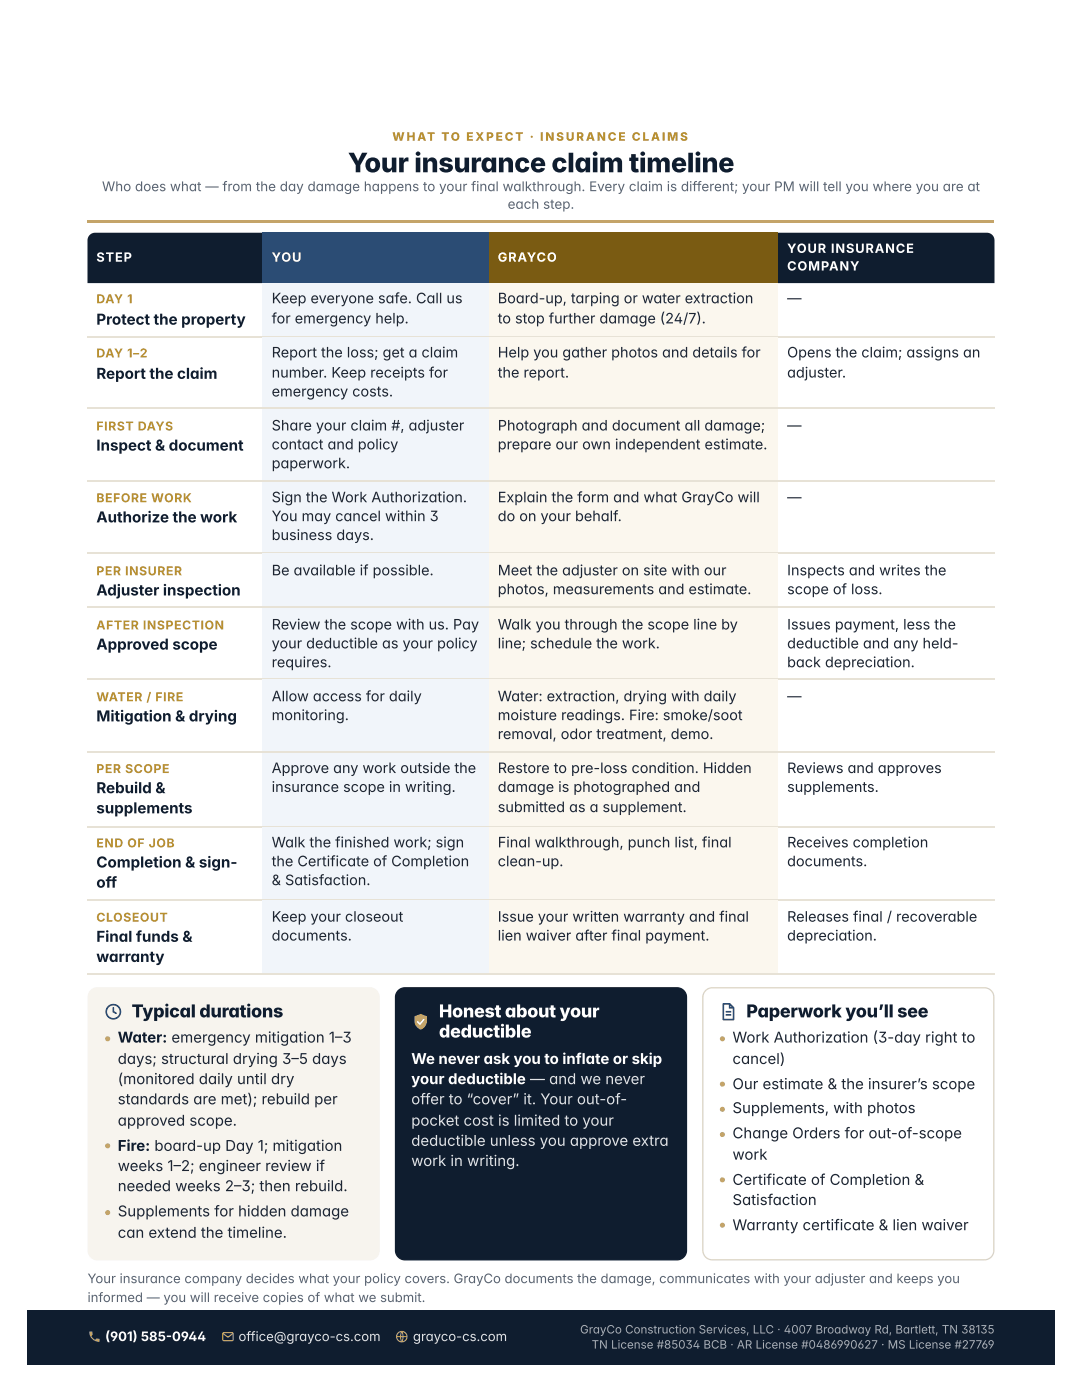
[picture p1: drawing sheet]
<svg xmlns="http://www.w3.org/2000/svg" width="216mm" height="279mm" viewBox="0 0 216 279" stroke-linecap="round" stroke-linejoin="round" font-family="sans-serif">
<defs><g id="words">
<text font-size="5.4" fill="#0f1d2f" x="69.4" y="34.4">Your insur nce cl im timeline</text>
<g font-size="3.6" fill="#0f1d2f">
<text x="26.3" y="203">Typic l dur tions</text>
<text x="148.9" y="203">P perwork you ll see</text>
</g>
<g font-size="3.6" fill="#fff">
<text x="87.6" y="203">Honest</text>
<text x="103" y="203">bout your</text>
<text x="87.6" y="207.1">deductible</text>
</g>
<g font-size="3" fill="#0f1d2f">
<text x="135.7" y="22.6">a</text>
<text x="19.2" y="64.8">Protect the property</text>
<text x="19.2" y="75.6">Report the cl im</text>
<text x="19.2" y="89.9">Inspect &amp; document</text>
<text x="19.2" y="104.3">Authorize the work</text>
<text x="19.2" y="118.8">Adjuster inspection</text>
<text x="19.2" y="129.6">Approved scope</text>
<text x="19.2" y="144">Mitig tion &amp; drying</text>
<text x="19.2" y="158.3">Rebuild &amp;</text>
<text x="19.2" y="162.3">supplements</text>
<text x="19.2" y="173.1">Completion &amp; sign-</text>
<text x="19.2" y="177.2">off</text>
<text x="19.2" y="188">Fin l funds &amp;</text>
<text x="19.2" y="192">w rr nty</text>
<text x="23.5" y="208.1">W ter: emergency mitig tion 1</text>
<text x="23.5" y="229.7">Fire: bo rd-up D y 1; mitig tion</text>
</g>
<g font-size="3" fill="#1d2532">
<text x="146.2" y="208.1">Work Authoriz tion</text>
<text x="177.1" y="208.1">-d y right to</text>
<text x="23.5" y="212.3">d ys; structur l drying</text>
<text x="59.6" y="212.3">5 d ys</text>
<text x="146.2" y="212.3">c ncel)</text>
<text x="23.5" y="216.4">(monitored d ily until dry</text>
<text x="23.5" y="220.4">st nd rds</text>
<text x="40.4" y="220.4">re met); rebuild per</text>
<text x="146.2" y="217.4">Our estim te &amp; the insurer s scope</text>
<text x="25.3" y="224.7">pproved scope.</text>
<text x="146.2" y="222.1">Supplements, with photos</text>
<text x="146.2" y="227.2">Ch nge Orders for out-of-scope</text>
<text x="23.5" y="233.7">weeks 1</text>
<text x="36.1" y="233.7">2; engineer review if</text>
<text x="146.2" y="231.4">work</text>
<text x="23.5" y="237.7">needed weeks 2</text>
<text x="50" y="237.7">; then rebuild.</text>
<text x="146.2" y="236.5">Certific te of Completion &amp;</text>
<text x="23.5" y="242.8">Supplements for hidden d m ge</text>
<text x="146.2" y="240.5">S tisf ction</text>
<text x="146.2" y="245.5">W rr nty certific te &amp; lien w iver</text>
<text x="23.5" y="247">c n extend the timeline.</text>
</g>
<g font-size="3" fill="#fff">
<text x="82.1" y="212.3">We never</text>
<text x="98.4" y="212.3">sk you to infl te or skip</text>
<text x="82.1" y="216.4">your deductible —</text>
</g>
<g font-size="3" fill="#dce3ec">
<text x="82.1" y="220.4">offer to “cover</text>
<text x="104.4" y="220.4">it. Your out-of-</text>
<text x="111.4" y="216.4">nd we never</text>
<text x="82.1" y="224.7">pocket cost is limited to your</text>
<text x="82.1" y="228.7">deductible unless you</text>
<text x="82.1" y="232.7">work in writing.</text>
<text x="115.5" y="228.7">pprove extr</text>
</g>
<g font-size="2.9" fill="#1d2532">
<text x="54.2" y="60.5">Keep everyone s fe. C ll us</text>
<text x="54.2" y="64.5">for emergency help.</text>
<text x="99.3" y="60.5">Bo rd-up, t rping or w ter extr ction</text>
<text x="99.3" y="64.5">to stop further d m ge 2 /7 .</text>
<text x="157.1" y="60.5">—</text>
<text x="54.2" y="71.3">Report the loss; get</text>
<text x="84.1" y="71.3">cl im</text>
<text x="99.3" y="71.3">Help you g ther photos</text>
<text x="133.9" y="71.3">nd det ils for</text>
<text x="157.1" y="71.3">Opens the cl im;</text>
<text x="182.6" y="71.3">ssigns</text>
<text x="193.9" y="71.3">n</text>
<text x="54.2" y="75.4">number. Keep receipts for</text>
<text x="99.3" y="75.4">the report.</text>
<text x="158.8" y="75.4">djuster.</text>
<text x="54.2" y="79.1">emergency costs.</text>
<text x="54.2" y="85.9">Sh re your cl im #,</text>
<text x="54.2" y="89.7">cont ct</text>
<text x="67.1" y="89.7">nd policy</text>
<text x="83.3" y="85.9">djuster</text>
<text x="99.3" y="85.9">Photogr ph</text>
<text x="99.3" y="89.7">prep re our own independent estim te.</text>
<text x="117.8" y="85.9">nd document</text>
<text x="138.3" y="85.9">ll d m ge;</text>
<text x="157.1" y="85.9">—</text>
<text x="54.2" y="93.5">p perwork.</text>
<text x="54.2" y="100.2">Sign the Work Authoriz tion.</text>
<text x="99.3" y="100.2">Expl in the form</text>
<text x="124.1" y="100.2">nd wh t Gr yCo will</text>
<text x="157.1" y="100.2">—</text>
<text x="54.2" y="104">You m y c ncel within</text>
<text x="54.2" y="107.8">business d ys.</text>
<text x="99.3" y="104">do on your beh lf.</text>
<text x="54.2" y="114.8">Be</text>
<text x="60.3" y="114.8">v il ble if possible.</text>
<text x="99.3" y="114.8">Meet the</text>
<text x="99.3" y="118.6">photos, me surements</text>
<text x="113.9" y="114.8">djuster on site with our</text>
<text x="133.1" y="118.6">nd estim te.</text>
<text x="157.1" y="114.8">Inspects</text>
<text x="157.1" y="118.6">scope of loss.</text>
<text x="171.1" y="114.8">nd writes the</text>
<text x="54.2" y="125.6">Review the scope with us. P y</text>
<text x="99.3" y="125.6">W lk you through the scope line by</text>
<text x="157.1" y="125.6">Issues p yment, less the</text>
<text x="54.2" y="129.4">your deductible</text>
<text x="78" y="129.4">s your policy</text>
<text x="99.3" y="129.4">line; schedule the work.</text>
<text x="157.1" y="129.4">deductible</text>
<text x="174" y="129.4">nd</text>
<text x="180" y="129.4">ny held-</text>
<text x="54.2" y="133.2">requires.</text>
<text x="157.1" y="133.2">b ck depreci tion.</text>
<text x="54.2" y="140">Allow</text>
<text x="54.2" y="143.7">monitoring.</text>
<text x="64.2" y="140">ccess for d ily</text>
<text x="99.3" y="140">W ter: extr ction, drying with d ily</text>
<text x="99.3" y="143.7">moisture re dings. Fire: smoke/soot</text>
<text x="157.1" y="140">—</text>
<text x="99.3" y="147.5">remov l, odor tre tment, demo.</text>
<text x="54.2" y="154.3">Approve</text>
<text x="68.2" y="154.3">ny work outside the</text>
<text x="99.3" y="154.3">Restore to pre-loss condition. Hidden</text>
<text x="157.1" y="154.3">Reviews</text>
<text x="170.9" y="154.3">nd</text>
<text x="176.9" y="154.3">pproves</text>
<text x="54.2" y="158">insur nce scope in writing.</text>
<text x="99.3" y="158">d m ge is photogr phed</text>
<text x="136.3" y="158">nd</text>
<text x="157.1" y="158">supplements.</text>
<text x="99.3" y="162.1">submitted</text>
<text x="115.3" y="162.1">s</text>
<text x="120.2" y="162.1">supplement.</text>
<text x="54.2" y="169.1">W lk the finished work; sign</text>
<text x="54.2" y="172.9">the Certific te of Completion</text>
<text x="99.3" y="169.1">Fin l w lkthrough, punch list, fin l</text>
<text x="99.3" y="172.9">cle n-up.</text>
<text x="157.1" y="169.1">Receives completion</text>
<text x="157.1" y="172.9">documents.</text>
<text x="54.2" y="176.6">&amp; S tisf ction.</text>
<text x="54.2" y="183.9">Keep your closeout</text>
<text x="99.3" y="183.9">Issue your written w rr nty</text>
<text x="139.2" y="183.9">nd fin l</text>
<text x="157.1" y="183.9">Rele ses fin l / recover ble</text>
<text x="54.2" y="187.7">documents.</text>
<text x="99.3" y="187.7">lien w iver</text>
<text x="116.6" y="187.7">fter fin l p yment.</text>
<text x="157.1" y="187.7">depreci tion.</text>
</g>
<g font-size="2.7" fill="#586374">
<text x="20.4" y="38.2">Who does wh t — from the d y d m ge h ppens to your fin l w lkthrough. Every cl im is different; your PM will tell you where you</text>
<text x="101.3" y="41.7">e ch step.</text>
<text x="189.8" y="38.2">re</text>
<text x="194.7" y="38.2">t</text>
<text x="134.8" y="178.6">a</text>
</g>
<g font-size="2.6" fill="#586374">
<text x="17.5" y="256.1">Your insur nce comp ny decides wh t your policy covers. Gr yCo documents the d m ge, communic tes with your</text>
<text x="164.2" y="256.1">djuster</text>
<text x="175" y="256.1">nd keeps you</text>
<text x="17.5" y="259.8">informed — you will receive copies of wh t we submit.</text>
</g>
<g font-size="2.6" fill="#fff">
<text x="23.6" y="267.6">01</text>
<text x="28.1" y="267.6">585</text>
<text x="34.3" y="267.6">0</text>
</g>
<g font-size="2.6" fill="#dce3ec">
<text x="47.6" y="267.6">office@gr yco-cs.com</text>
<text x="82.4" y="267.6">gr yco-cs.com</text>
</g>
<g font-size="2.5" fill="#fff">
<text x="19.2" y="52.2">STEP</text>
<text x="54.2" y="52.2">YOU</text>
<text x="99.3" y="52.2">GRAYCO</text>
<text x="157.1" y="50.5">YOUR INSURANCE</text>
<text x="157.1" y="54">COMPANY</text>
</g>
<g font-size="2.4" fill="#b8902f">
<text x="19.2" y="60.5">DAY 1</text>
<text x="19.2" y="71.3">DAY 1–2</text>
<text x="19.2" y="85.9">FIRST DAYS</text>
<text x="19.2" y="100.2">BEFORE WORK</text>
<text x="19.2" y="114.8">PER INSURER</text>
<text x="19.2" y="125.6">AFTER INSPECTION</text>
<text x="19.2" y="140">WATER / FIRE</text>
<text x="19.2" y="154.3">PER SCOPE</text>
<text x="19.2" y="169.1">END OF JOB</text>
<text x="19.2" y="183.9">CLOSEOUT</text>
</g>
<text font-size="2.3" fill="#b8902f" x="78.3" y="28.1">WHAT TO EXPECT · INSURANCE CLAIMS</text>
<g font-size="2.3" fill="#9fb0c4">
<text x="115.7" y="266.1">Gr yCo Construction Services, LLC ·</text>
<text x="118" y="269.1">TN License #850</text>
<text x="140.4" y="269.1">BCB · AR License #0</text>
<text x="157.9" y="266.1">007 Bro dw y Rd, B rtlett, TN</text>
<text x="164.3" y="269.1">8</text>
<text x="169.6" y="269.1">0</text>
<text x="172.4" y="269.1">27 · MS License #277</text>
<text x="193.2" y="266.1">81</text>
<text x="197" y="266.1">5</text>
</g>
</g></defs>
<path d="M17.5 43.9h180.9v.5h-180.9z" fill="#c4a469"/>
<path d="M17.9 46.9l.5-.3 .6-.2h33.4v10.1h-34.9v-8.5l.1-.6z" fill="#0f1d2f"/>
<path d="M52.4 46.4h45.2v10.1h-45.2z" fill="#2b4c74"/>
<path d="M97.6 46.4h57.6v10.1h-57.6z" fill="#7a5b12"/>
<path d="M155.2 46.4h41.7a1.51 1.51 0 0 1 1.5 1.6v8.5h-43.2z" fill="#0f1d2f"/>
<path d="M17.5 67.2h34.9" fill="none" stroke="#e7e2d6" stroke-width=".25"/>
<path d="M52.4 56.5h45.2v10.8h-45.2z" fill="#f1f5fa"/>
<path d="M52.4 67.2h45.2" fill="none" stroke="#e7e2d6" stroke-width=".25"/>
<path d="M97.6 56.5h57.6v10.8h-57.6z" fill="#fbf7ee"/>
<path d="M97.6 67.2h100.8M17.5 81.5h34.9" fill="none" stroke="#e7e2d6" stroke-width=".25"/>
<path d="M52.4 67.3h45.2v14.3h-45.2z" fill="#f1f5fa"/>
<path d="M52.4 81.5h45.2" fill="none" stroke="#e7e2d6" stroke-width=".25"/>
<path d="M97.6 67.3h57.6v14.3h-57.6z" fill="#fbf7ee"/>
<path d="M17.5 96.1h34.9M97.6 81.5h100.8" fill="none" stroke="#e7e2d6" stroke-width=".25"/>
<path d="M52.4 81.6h45.2v14.6h-45.2z" fill="#f1f5fa"/>
<path d="M52.4 96.1h45.2" fill="none" stroke="#e7e2d6" stroke-width=".25"/>
<path d="M97.6 81.6h57.6v14.6h-57.6z" fill="#fbf7ee"/>
<path d="M97.6 96.1h100.8M17.5 110.4h34.9" fill="none" stroke="#e7e2d6" stroke-width=".25"/>
<path d="M52.4 96.2h45.2v14.3h-45.2z" fill="#f1f5fa"/>
<path d="M52.4 110.4h45.2" fill="none" stroke="#e7e2d6" stroke-width=".25"/>
<path d="M97.6 96.2h57.6v14.3h-57.6z" fill="#fbf7ee"/>
<path d="M97.6 110.4h100.8M17.5 121.2h34.9" fill="none" stroke="#e7e2d6" stroke-width=".25"/>
<path d="M52.4 110.5h45.2v10.9h-45.2z" fill="#f1f5fa"/>
<path d="M52.4 121.2h45.2" fill="none" stroke="#e7e2d6" stroke-width=".25"/>
<path d="M97.6 110.5h57.6v10.9h-57.6z" fill="#fbf7ee"/>
<path d="M17.5 135.6h34.9M97.6 121.2h100.8" fill="none" stroke="#e7e2d6" stroke-width=".25"/>
<path d="M52.4 121.4h45.2v14.3h-45.2z" fill="#f1f5fa"/>
<path d="M52.4 135.6h45.2" fill="none" stroke="#e7e2d6" stroke-width=".25"/>
<path d="M97.6 121.4h57.6v14.3h-57.6z" fill="#fbf7ee"/>
<path d="M97.6 135.6h100.8M17.5 150.1h34.9" fill="none" stroke="#e7e2d6" stroke-width=".25"/>
<path d="M52.4 135.7h45.2v14.6h-45.2z" fill="#f1f5fa"/>
<path d="M52.4 150.1h45.2" fill="none" stroke="#e7e2d6" stroke-width=".25"/>
<path d="M97.6 135.7h57.6v14.6h-57.6z" fill="#fbf7ee"/>
<path d="M97.6 150.1h100.8M17.5 165h34.9" fill="none" stroke="#e7e2d6" stroke-width=".25"/>
<path d="M52.4 150.3h45.2v14.8h-45.2z" fill="#f1f5fa"/>
<path d="M52.4 165h45.2" fill="none" stroke="#e7e2d6" stroke-width=".25"/>
<path d="M97.6 150.3h57.6v14.8h-57.6z" fill="#fbf7ee"/>
<path d="M17.5 179.5h34.9M97.6 165h100.8" fill="none" stroke="#e7e2d6" stroke-width=".25"/>
<path d="M52.4 165.1h45.2v14.6h-45.2z" fill="#f1f5fa"/>
<path d="M52.4 179.5h45.2" fill="none" stroke="#e7e2d6" stroke-width=".25"/>
<path d="M97.6 165.1h57.6v14.6h-57.6z" fill="#fbf7ee"/>
<path d="M97.6 179.5h100.8M17.5 194.4h34.9" fill="none" stroke="#e7e2d6" stroke-width=".25"/>
<path d="M52.4 179.7h45.2v14.8h-45.2z" fill="#f1f5fa"/>
<path d="M52.4 194.4h45.2" fill="none" stroke="#e7e2d6" stroke-width=".25"/>
<path d="M97.6 179.7h57.6v14.8h-57.6z" fill="#fbf7ee"/>
<path d="M97.6 194.4h100.8" fill="none" stroke="#e7e2d6" stroke-width=".25"/>
<path d="M18.1 197.7l.7-.4 .7-.2h54.3a1.89 1.89 0 0 1 1.9 1.9v50.5a1.89 1.89 0 0 1-1.9 1.9h-54.3a1.89 1.89 0 0 1-1.9-1.9v-50.5l.1-.7z" fill="#f7f4ee"/>
<path d="M18.1 197.7l.7-.4 .7-.2h54.3a1.89 1.89 0 0 1 1.9 1.9v50.5a1.89 1.89 0 0 1-1.9 1.9h-54.3a1.89 1.89 0 0 1-1.9-1.9v-50.5l.1-.7z" fill="none" stroke="#f7f4ee" stroke-width=".25"/>
<g fill="none" stroke="#1a3a5f" stroke-width=".31">
<path d="M22.6 201.1v.8l.6 .3"/>
<circle cx="22.6" cy="201.9" r="1.41"/>
</g>
<path d="M79.5 197.7l.6-.4 .7-.2h54.3a1.89 1.89 0 0 1 1.9 1.9v50.5a1.89 1.89 0 0 1-1.9 1.9h-54.3a1.89 1.89 0 0 1-1.9-1.9v-50.5l.2-.7z" fill="#0f1d2f"/>
<path d="M79.5 197.7l.6-.4 .7-.2h54.3a1.89 1.89 0 0 1 1.9 1.9v50.5a1.89 1.89 0 0 1-1.9 1.9h-54.3a1.89 1.89 0 0 1-1.9-1.9v-50.5l.2-.7z" fill="none" stroke="#0f1d2f" stroke-width=".25"/>
<path d="M82.7 202.8l1.2-.4 1.3 .4a2.17 2.17 0 0 1-1.3 2.7 2.17 2.17 0 0 1-1.2-2.7z" fill="#c4a469"/>
<path d="M84.6 203.4l-.8 1-.5-.5" fill="none" stroke="#fff" stroke-width=".31"/>
<path d="M140.8 197.7l.6-.4 .7-.2h54.3a1.89 1.89 0 0 1 1.9 1.9v50.5a1.89 1.89 0 0 1-1.9 1.9h-54.3a1.89 1.89 0 0 1-1.9-1.9v-50.5l.2-.7z" fill="#fff"/>
<path d="M140.8 197.7l.6-.4 .7-.2h54.3a1.89 1.89 0 0 1 1.9 1.9v50.5a1.89 1.89 0 0 1-1.9 1.9h-54.3a1.89 1.89 0 0 1-1.9-1.9v-50.5l.2-.7z" fill="none" stroke="#dad3c3" stroke-width=".25"/>
<path d="M144.3 200.3h1.3l.8 .8v2.4h-2.1zM144.8 201.9h1.1M144.8 202.5h1.1M145.6 200.3v.8h.8" fill="none" stroke="#1a3a5f" stroke-width=".31"/>
<path d="M5.4 261.6h205.1v10.8h-205.1z" fill="#0f1d2f"/>
<path d="M17.8 265.8h.6l.1 .5-.3 .3 .3 .5 .5 .3 .3-.3 .6 .1v.5a1.73 1.73 0 0 1-2.1-1.9z" fill="#c4a469"/>
<g fill="none" stroke="#c4a469" stroke-width=".23">
<path d="M44.5 266.1l1 .8 1-.8M44.5 266h2v1.5h-2z"/>
<circle cx="80.2" cy="266.8" r="1.04"/>
</g>
<path d="M79.1 266.8h2.1M80.2 265.7a2.3 2.3 0 0 1 0 2.1 2.3 2.3 0 0 1 0-2.1z" fill="none" stroke="#c4a469" stroke-width=".2"/>
<g fill="#c4a469">
<circle cx="21.5" cy="207.3" r=".5"/>
<circle cx="21.5" cy="228.7" r=".5"/>
<circle cx="21.5" cy="242" r=".5"/>
<circle cx="144.1" cy="207.3" r=".5"/>
<circle cx="144.1" cy="216.4" r=".5"/>
<circle cx="144.1" cy="221.4" r=".5"/>
<circle cx="144.1" cy="226.4" r=".5"/>
<circle cx="144.1" cy="235.5" r=".5"/>
<circle cx="144.1" cy="244.5" r=".5"/>
</g>
<use href="#words"/>
</svg>
